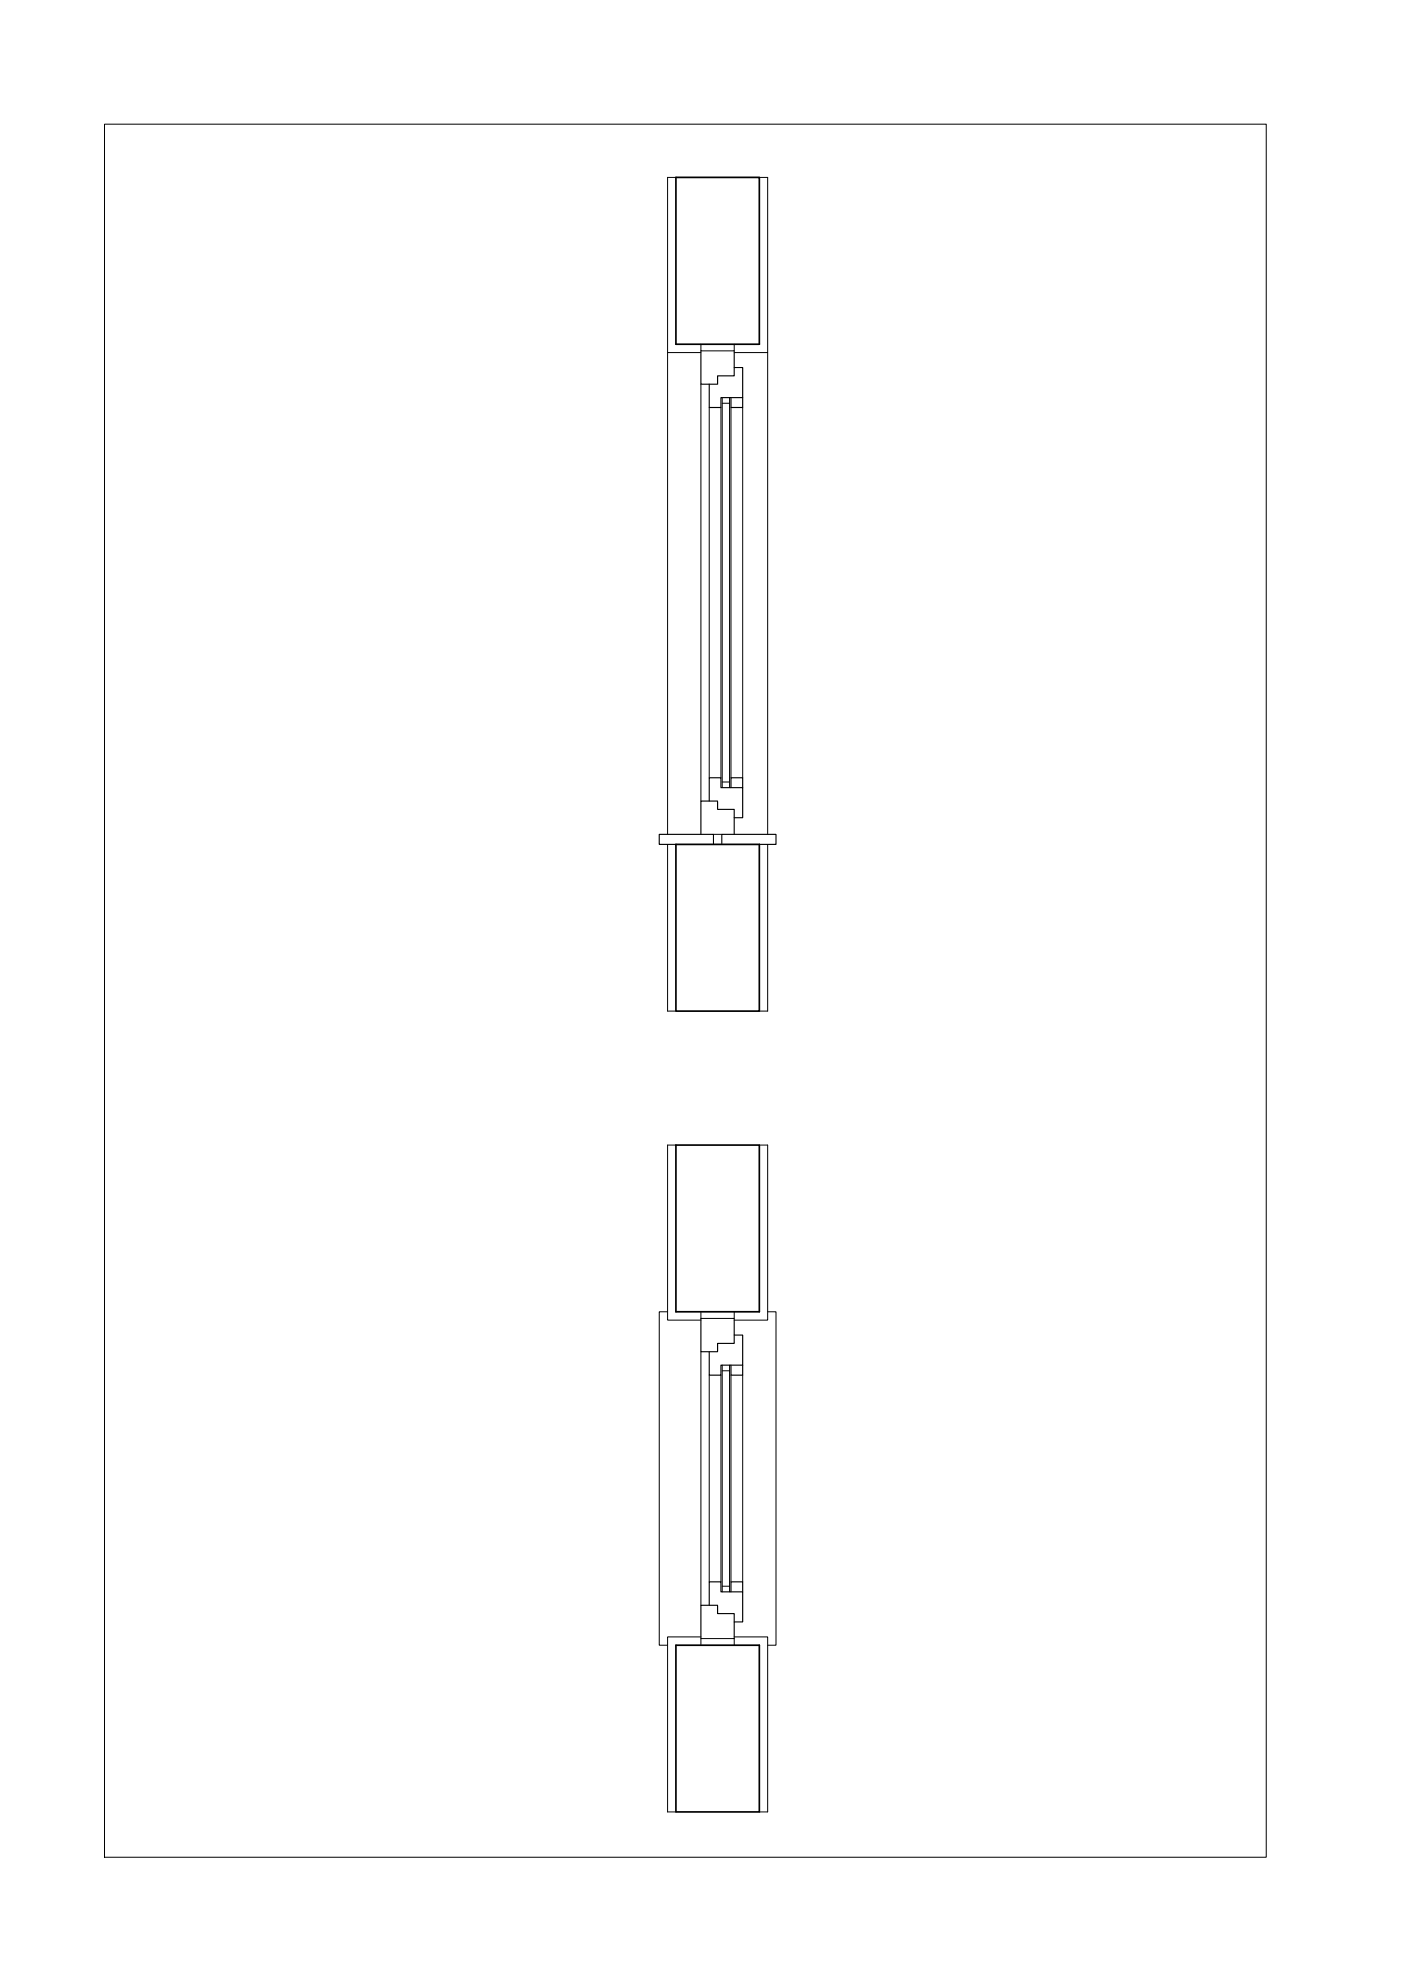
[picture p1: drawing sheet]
<svg xmlns="http://www.w3.org/2000/svg" width="420mm" height="594mm" viewBox="0 0 420 594" stroke-linecap="round" stroke-linejoin="round" font-family="sans-serif">
<!-- layer: muri sezionati -->
<path d="M202.7 53.2h25v50h-25zM202.7 253.2h25v50h-25zM202.7 343.4h25v50h-25zM202.7 493.4h25v50h-25z" fill="none" stroke="#000" stroke-width=".51"/>
<!-- layer: lastre sezionate -->
<path d="M202.7 253.2h-5v-3h16.3v3M216.5 253.2v-3h16.2v3h-5" fill="none" stroke="#000" stroke-width=".34"/>
<!-- layer: buco muro -->
<path d="M200.2 105.7v144.5M210.2 115.2v125M230.2 105.7v144.5M212.7 122.2v111M222.7 122.2v111M214 250.2h2.5M200.2 393.4h-2.5v100h2.5M230.2 393.4h2.5v100h-2.5M210.2 405.4v76M212.7 412.4v62M222.7 412.4v62" fill="none" stroke="#000" stroke-width=".3"/>
<!-- layer: controtelaio sezione -->
<g fill="none" stroke="#000" stroke-width=".3">
<path d="M202.7 53.2h-2.5v52.5h10M227.7 53.2h2.5v52.5h-10M210.2 103.2v2h10v-2M216.6 119.2v117M218.8 119.2v117M216.2 122.2v111M216.6 120.9h2.2M219.2 122.2v111M216.6 234.5h2.2M200.2 253.2v50h2.5M230.2 253.2v50h-2.5M202.7 343.4h-2.5v52.5h10"/>
<path d="M227.7 343.4h2.5v52.5h-10M210.2 393.4v2h10v-2M216.2 412.4v62M216.6 409.4v68M216.6 411.1h2.2M218.8 409.4v68M219.2 412.4v62M216.6 475.7h2.2M210.2 493.4v-2h10v2M210.2 490.9h-10v52.5h2.5M220.2 490.9h10v52.5h-2.5"/>
</g>
<!-- layer: telaio sezione -->
<path d="M210.2 105.2v10h5v-2.5h5v-7.5M219.2 119.2v3h3.5v-3M220.2 110.2h2.5v9h-6.5v3h-3.5v-7M219.2 236.2v-3h3.5v3M210.2 250.2v-10h5v2.5h5v7.5M212.7 240.2v-7h3.5v3h6.5v9h-2.5M210.2 395.4v10h5v-2.5h5v-7.5M219.2 409.4v3h3.5v-3M220.2 400.4h2.5v9h-6.5v3h-3.5v-7M219.2 477.4v-3h3.5v3M210.2 491.4v-10h5v2.5h5v7.5M212.7 481.4v-7h3.5v3h6.5v9h-2.5" fill="none" stroke="#000" stroke-width=".34"/>
<!-- layer: 0 -->
<path d="M31.3 37.2h348.4v519.8h-348.4z" fill="none" stroke="#000" stroke-width=".3"/>
</svg>
